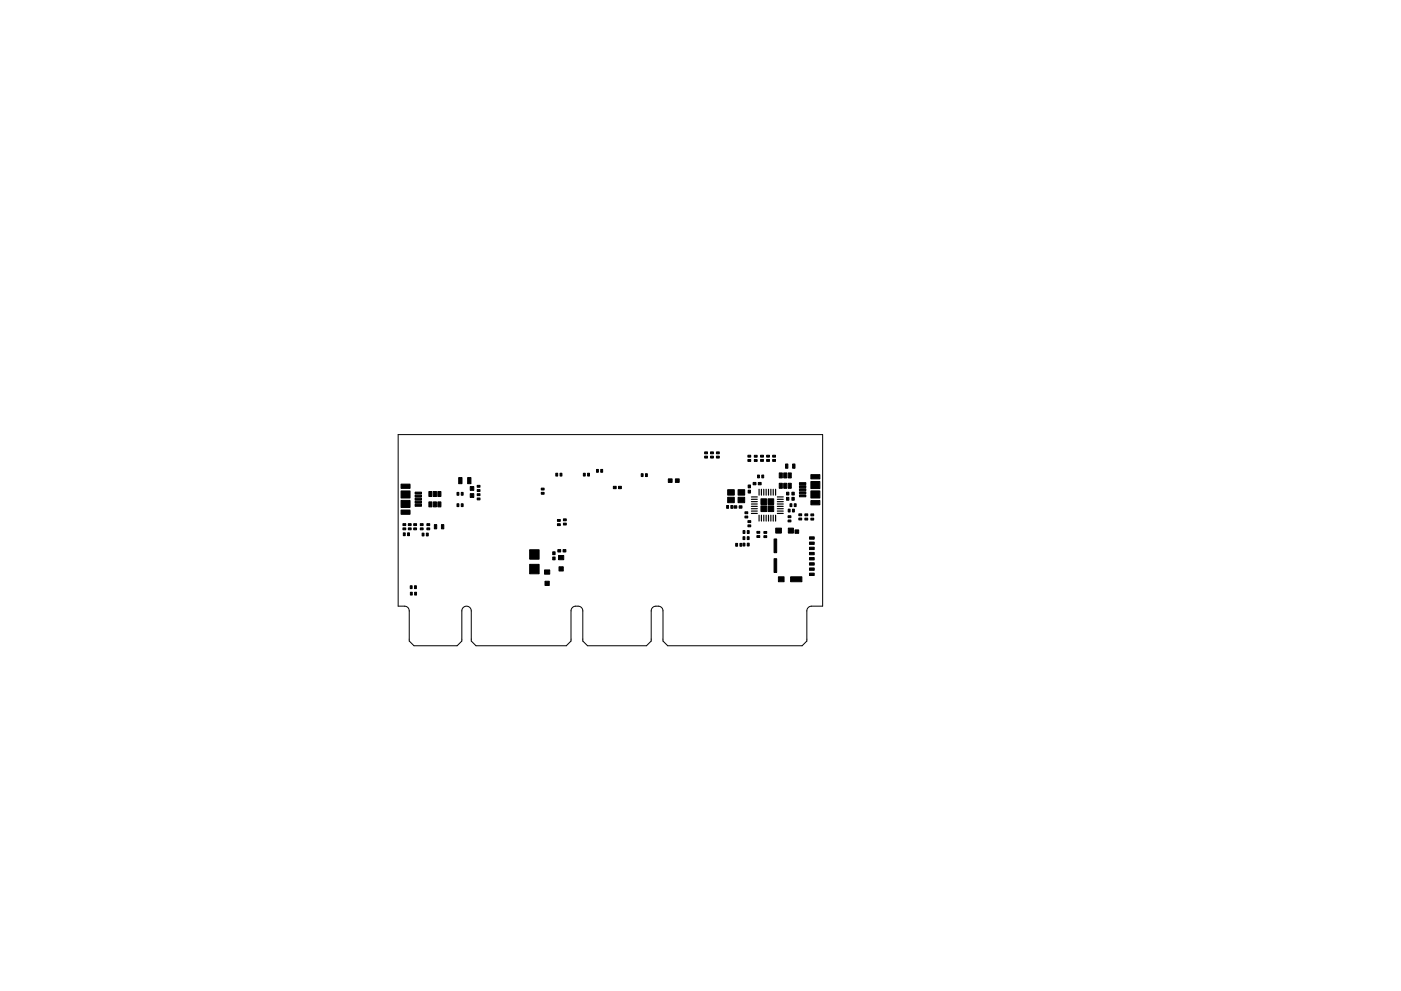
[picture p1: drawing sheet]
<svg xmlns="http://www.w3.org/2000/svg" width="297mm" height="210mm" viewBox="0 0 297 210" stroke-linecap="round" stroke-linejoin="round" font-family="sans-serif">
<path d="M84.4 92.2h90v36.4h-2.3a1 1 0 0 0-1 1v6.4l-1 1h-28.5l-1-1v-6.4a1 1 0 0 0-1-1h-.5a1 1 0 0 0-1 1v6.4l-1 1h-12.5l-1-1v-6.4a1 1 0 0 0-1-1h-.5a1 1 0 0 0-1 1v6.4l-1 1h-19.2l-1-1v-6.4a1 1 0 0 0-1-1 1 1 0 0 0-1 1v6.4l-1 1h-9.1l-1-1v-6.4a1 1 0 0 0-1-1h-1.4z" fill="none" stroke="#000" stroke-width=".21"/>
<g fill="#000" stroke="#000" stroke-width=".21">
<path d="M126.5 99.6h.4v.6h-.4zM127.4 99.6h.4v.6h-.4zM149.4 95.9h.6v.4h-.6zM149.4 96.8h.6v.4h-.6zM150.6 95.9h.6v.4h-.6zM150.6 96.8h.6v.4h-.6zM151.9 95.9h.6v.4h-.6zM151.9 96.8h.6v.4h-.6zM158.6 96.6h.6v.4h-.6zM158.6 97.5h.6v.4h-.6zM159.9 96.6h.6v.4h-.6zM159.9 97.5h.6v.4h-.6z"/>
<path d="M161.3 96.6h.6v.4h-.6zM161.3 97.5h.6v.4h-.6zM162.5 96.6h.6v.4h-.6zM162.5 97.5h.6v.4h-.6zM163.8 96.6h.6v.4h-.6zM163.8 97.5h.6v.4h-.6zM166.6 98.4h.4v.9h-.4zM168 98.4h.6v.9h-.6zM85 106.2h1.9v1.5h-1.9zM85 108.2h1.9v.9h-1.9zM85 104.2h1.9v1.5h-1.9zM85 102.7h1.9v.9h-1.9z"/>
<path d="M85.5 113.1h.4v.6h-.4zM85.4 112h.6v.4h-.6zM85.4 111.1h.6v.4h-.6zM86.4 113.1h.4v.6h-.4zM86.6 112h.6v.4h-.6zM86.6 111.1h.6v.4h-.6zM88 104.4h1.4v.4h-1.4zM88 105.1h1.4v.4h-1.4zM88 105.7h1.4v.4h-1.4zM88 106.4h1.4v.4h-1.4zM88 107h1.4v.4h-1.4zM87.7 112h.6v.4h-.6z"/>
<path d="M87.7 111.1h.6v.4h-.6zM89.1 112h.6v.4h-.6zM89.1 111.1h.6v.4h-.6zM89.5 113.1h.4v.6h-.4zM90.4 113.1h.4v.6h-.4zM90.5 112h.6v.4h-.6zM90.5 111.1h.6v.4h-.6zM90.9 106.5h.7v1h-.7zM90.9 104.3h.7v1h-.7zM92.1 111.3h.5v.9h-.5zM91.9 106.5h.6v1h-.6zM91.9 104.3h.6v1h-.6z"/>
<path d="M92.8 106.5h.7v1h-.7zM92.8 104.3h.7v1h-.7zM93.6 111.3h.5v.9h-.5zM96.9 106.9h.4v.6h-.4zM96.9 104.5h.4v.6h-.4zM97.8 106.9h.4v.6h-.4zM97.3 101.3h.7v1.3h-.7zM97.8 104.5h.4v.6h-.4zM99.7 103.2h.8v.8h-.8zM99.7 104.7h.8v.8h-.8zM99.2 101.3h.7v1.3h-.7zM101.2 103h.6v.4h-.6z"/>
<path d="M101.2 103.9h.6v.4h-.6zM101.2 104.8h.6v.4h-.6zM101.2 105.7h.6v.4h-.6zM112.3 116.6h2v2h-2zM114.8 103.6h.6v.4h-.6zM114.8 104.5h.6v.4h-.6zM117.2 118.2h.5v.6h-.5zM117.2 117.1h.5v.6h-.5zM118.2 110.2h.6v.4h-.6zM118.2 111.1h.6v.4h-.6zM117.8 100.4h.4v.6h-.4zM118.3 116.6h.6v.5h-.6z"/>
<path d="M118.7 100.4h.4v.6h-.4zM119.4 116.6h.6v.5h-.6zM119.5 110.1h.6v.4h-.6zM119.5 111h.6v.4h-.6zM118.4 117.9h1.1v.9h-1.1zM123.7 100.4h.4v.6h-.4zM124.6 100.4h.4v.6h-.4zM130 103.2h.6v.5h-.6zM131.1 103.2h.6v.5h-.6zM136 100.5h.4v.6h-.4zM136.9 100.5h.4v.6h-.4zM141.7 101.6h.8v.8h-.8z"/>
<path d="M143.2 101.6h.8v.8h-.8zM154.1 107.2h.4v.6h-.4zM155 107.2h.4v.6h-.4zM155.6 107.3h.6v.5h-.6zM154.3 105.5h1.4v1.2h-1.4zM154.3 103.9h1.4v1.2h-1.4zM156 115.3h.4v.6h-.4zM156.7 107.3h.6v.5h-.6zM156.9 115.3h.4v.6h-.4zM156.5 103.9h1.4v1.2h-1.4zM156.5 105.5h1.4v1.2h-1.4zM157.5 113.9h.4v.6h-.4z"/>
<path d="M157.5 112.6h.4v.6h-.4zM157.5 115.2h.4v.6h-.4zM157.9 108.6h.6v.4h-.6zM157.9 109.5h.6v.4h-.6zM158.6 110.5h.6v.4h-.6zM158.6 111.4h.6v.4h-.6zM158.4 113.9h.4v.6h-.4zM158.4 112.6h.4v.6h-.4zM158.4 115.2h.4v.6h-.4zM158.6 104h.5v.6h-.5zM158.6 102.9h.5v.6h-.5zM159.7 102.4h.6v.5h-.6z"/>
<path d="M160.5 112.7h.6v.4h-.6zM160.5 113.6h.6v.4h-.6zM160.6 100.8h.4v.6h-.4zM160.8 102.4h.6v.5h-.6zM161.5 100.8h.4v.6h-.4zM162 112.8h.6v.4h-.6zM162 113.7h.6v.4h-.6zM161.3 107.3h1.2v1.2h-1.2zM161.3 105.8h1.2v1.2h-1.2zM162.8 105.8h1.2v1.2h-1.2zM162.8 107.3h1.2v1.2h-1.2zM164.1 114.4h.6v2.9h-.6z"/>
<path d="M165.2 100.3h.7v1.1h-.7zM165.2 102.5h.7v1.1h-.7zM164.5 112.1h1.2v1h-1.2zM166.2 100.3h.6v1.1h-.6zM166.2 102.5h.6v1.1h-.6zM167.1 100.3h.7v1.1h-.7zM167.1 102.5h.7v1.1h-.7zM166.8 105.5h.5v.6h-.5zM166.8 104.4h.5v.6h-.5zM167.5 106.9h.4v.6h-.4zM167.1 108h.4v.6h-.4zM167.1 110.3h.6v.4h-.6z"/>
<path d="M167.1 109.4h.6v.4h-.6zM167.1 112.1h1.1v1h-1.1zM168.4 106.9h.4v.6h-.4zM167.9 105.5h.5v.6h-.5zM167.9 104.4h.5v.6h-.5zM168 108h.4v.6h-.4zM168.6 112.4h.7v.8h-.7zM169.4 109.9h.6v.4h-.6zM169.4 109h.6v.4h-.6zM169.5 105h1.4v.4h-1.4zM169.5 104.4h1.4v.4h-1.4zM169.5 103.7h1.4v.4h-1.4z"/>
<path d="M169.5 103.1h1.4v.4h-1.4zM169.5 102.4h1.4v.4h-1.4zM170.6 109.9h.7v.4h-.7zM170.6 109h.7v.4h-.7zM171.9 109.9h.6v.4h-.6zM171.9 109h.6v.4h-.6zM171.6 119.4h1v.5h-1zM171.6 118.3h1v.5h-1zM171.6 117.2h1v.5h-1zM171.6 116.1h1v.5h-1zM171.6 115h1v.5h-1zM171.6 113.9h1v.5h-1z"/>
<path d="M171.9 102.2h1.9v1.5h-1.9zM171.9 100.7h1.9v.9h-1.9zM171.9 104.2h1.9v1.5h-1.9zM171.9 106.2h1.9v.9h-1.9zM87 124.3h.4v.6h-.4zM87 125.7h.4v.6h-.4zM87.9 124.3h.4v.6h-.4zM87.9 125.7h.4v.6h-.4zM112.3 119.7h2v2h-2zM115.5 123.3h1v.9h-1zM115.5 120.9h1v.9h-1zM118.5 120.3h.9v.9h-.9z"/>
<path d="M164.1 118.5h.6v3h-.6zM165 122.4h1.2v1h-1.2zM167.6 122.4h2.4v1h-2.4zM171.6 121.6h1v.5h-1zM171.6 120.5h1v.5h-1z"/>
</g>
<g fill="none" stroke="#000" stroke-width=".25">
<path d="M159.3 108.9h1.3M159.3 108.4h1.3M159.3 107.9h1.3M159.3 107.4h1.3M159.3 106.9h1.3M159.3 106.4h1.3M159.3 105.9h1.3M159.3 105.4h1.3M160.9 103.8v1.3M160.9 109.3v1.3M161.4 103.8v1.3M161.4 109.3v1.3"/>
<path d="M161.9 103.8v1.3M161.9 109.3v1.3M162.4 103.8v1.3M162.4 109.3v1.3M162.9 103.8v1.3M162.9 109.3v1.3M163.4 103.8v1.3M163.4 109.3v1.3M163.9 103.8v1.3M163.9 109.3v1.3M164.4 103.8v1.3M164.4 109.3v1.3"/>
<path d="M164.8 108.9h1.3M164.8 108.4h1.3M164.8 107.9h1.3M164.8 107.4h1.3M164.8 106.9h1.3M164.8 106.4h1.3M164.8 105.9h1.3M164.8 105.4h1.3"/>
</g>
</svg>
